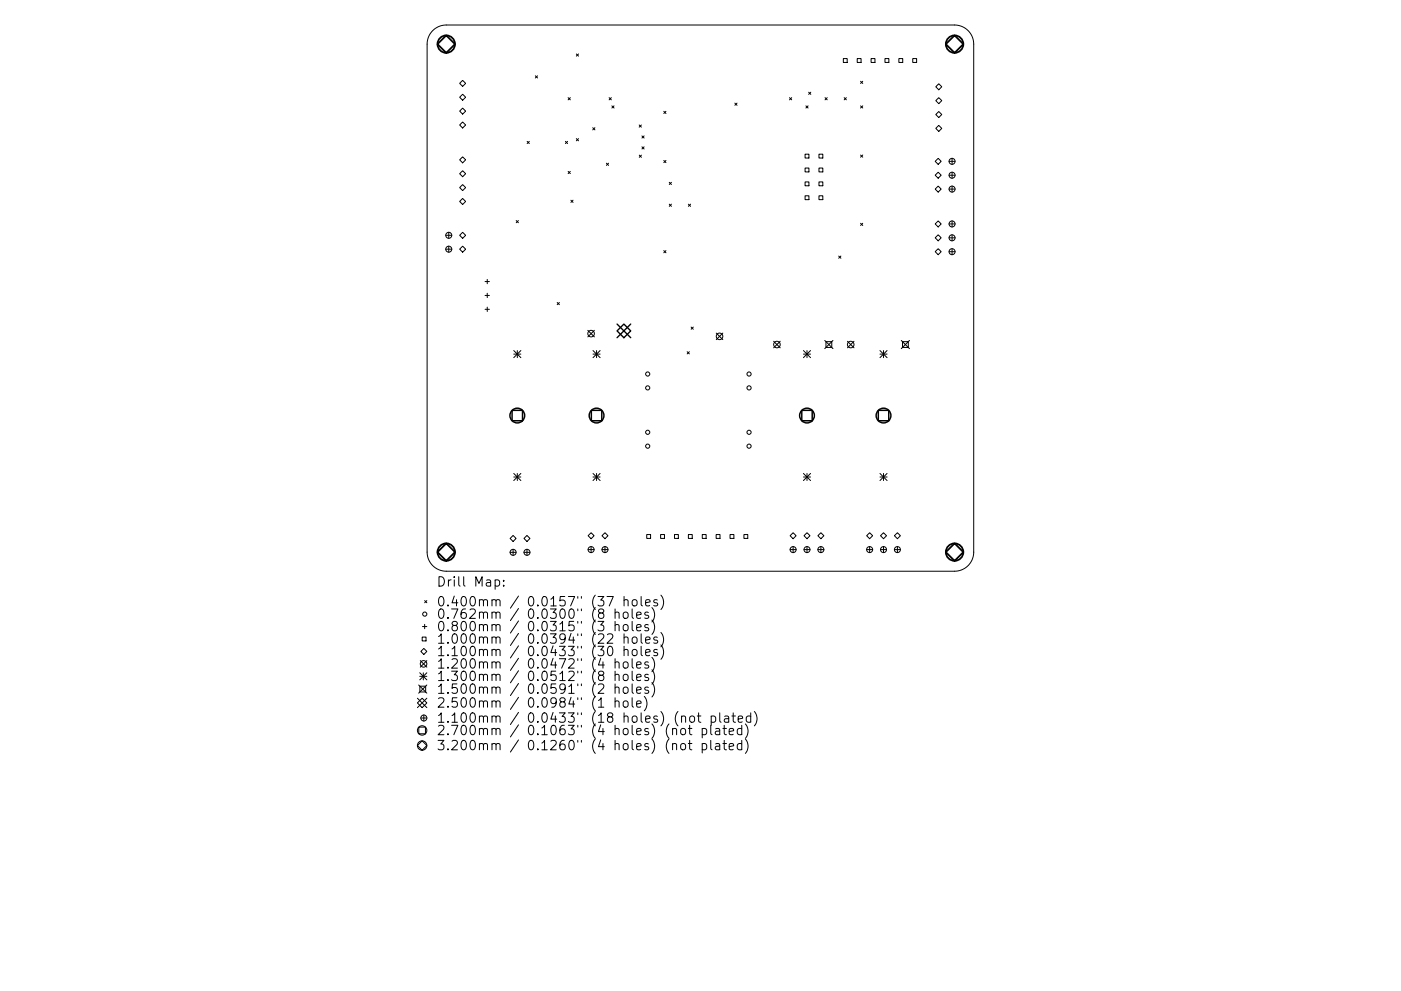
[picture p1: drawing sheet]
<svg xmlns="http://www.w3.org/2000/svg" width="297mm" height="210mm" viewBox="0 0 297 210" stroke-linecap="round" stroke-linejoin="round" font-family="sans-serif">
<defs><g id="words">
<g font-size="2.8">
<text x="92.5" y="124.5">Drill Map:</text>
<text x="92.5" y="128.7">0.400mm / 0.0157&quot; (37 holes)</text>
<text x="92.5" y="131.3">0.762mm / 0.0300&quot; (8 holes)</text>
<text x="92.5" y="133.9">0.800mm / 0.0315&quot; (3 holes)</text>
<text x="92.5" y="136.6">1.000mm / 0.0394&quot; (22 holes)</text>
<text x="92.5" y="139.2">1.100mm / 0.0433&quot; (30 holes)</text>
<text x="92.5" y="141.9">1.200mm / 0.0472&quot; (4 holes)</text>
<text x="92.5" y="144.5">1.300mm / 0.0512&quot; (8 holes)</text>
<text x="92.5" y="147.2">1.500mm / 0.0591&quot; (2 holes)</text>
<text x="92.5" y="150.1">2.500mm / 0.0984&quot; (1 hole)</text>
<text x="92.5" y="153.3">1.100mm / 0.0433&quot; (18 holes) (not plated)</text>
<text x="92.5" y="156">2.700mm / 0.1063&quot; (4 holes) (not plated)</text>
<text x="92.5" y="159.2">3.200mm / 0.1260&quot; (4 holes) (not plated)</text>
</g>
</g></defs>
<g fill="none" stroke="#000" stroke-width=".21">
<path d="M91.7 6.5a4.1 4.1 0 0 1 2.9-1.2h107.8a4.1 4.1 0 0 1 4 4.1v107.7a4.1 4.1 0 0 1-4 4.1h-107.8a4.1 4.1 0 0 1-4-4.1v-107.7a4.1 4.1 0 0 1 1.1-2.9zM97.5 17.7l.6-.6 .6 .6-.6 .6zM113.5 16.1l.5 .4M114 16.1l-.5 .4M122.2 11.4l.5 .5M122.7 11.4l-.5 .5M171.4 19.6l.5 .4M171.9 19.6l-.5 .4M178.8 12.4h.8v.8h-.8zM181.7 12.4h.9v.8h-.9zM182.5 17.2l.4 .5M182.9 17.2l-.4 .5"/>
<path d="M184.7 12.4h.8v.8h-.8zM187.6 12.4h.9v.8h-.9zM190.6 12.4h.8v.8h-.8zM193.5 12.4h.8v.8h-.8zM198.4 18.4l.6-.6 .7 .6-.7 .6zM97.5 20.6l.6-.6 .6 .6-.6 .7zM97.5 23.6l.6-.7 .6 .7-.6 .6zM97.5 26.5l.6-.6 .6 .6-.6 .7zM97.5 33.9l.6-.6 .6 .6-.6 .7zM97.5 36.9l.6-.7 .6 .7-.6 .6zM97.5 39.8l.6-.6 .6 .6-.6 .6zM111.8 30l.4 .5"/>
<path d="M112.2 30l-.4 .5M119.9 30l.4 .5M120.3 30l-.4 .5M120.5 20.7l.4 .5M120.5 36.4l.4 .4M120.9 20.7l-.4 .5M120.9 36.4l-.4 .4M122.2 29.4l.5 .5M122.7 29.4l-.5 .5M125.7 27.1l.4 .5M126.1 27.1l-.4 .5M128.6 34.6l.4 .5"/>
<path d="M129 34.6l-.4 .5M129.1 20.7l.5 .5M129.6 20.7l-.5 .5M129.7 22.5l.5 .4M130.2 22.5l-.5 .4M135.5 26.5l.5 .5M135.5 32.9l.5 .5M136 26.5l-.5 .5M136 32.9l-.5 .5M136.1 28.8l.5 .5M136.1 31.1l.5 .5M136.6 28.8l-.5 .5"/>
<path d="M136.6 31.1l-.5 .5M140.7 23.6l.5 .5M140.7 34l.5 .5M141.2 23.6l-.5 .5M141.2 34l-.5 .5M141.9 38.7l.5 .4M142.4 38.7l-.5 .4M155.8 21.9l.5 .4M156.3 21.9l-.5 .4M167.4 20.7l.5 .5M167.9 20.7l-.5 .5M170.7 32.7h.8v.8h-.8z"/>
<path d="M170.7 35.7h.8v.8h-.8zM170.7 38.6h.8v.8h-.8zM170.9 22.5l.4 .4M171.3 22.5l-.4 .4M173.6 32.7h.9v.8h-.9zM173.6 35.7h.9v.8h-.9zM173.6 38.6h.9v.8h-.9zM174.9 20.7l.5 .5M175.4 20.7l-.5 .5M179 20.7l.4 .5M179.4 20.7l-.4 .5M182.5 22.5l.4 .4"/>
<path d="M182.5 32.9l.4 .5M182.9 22.5l-.4 .4M182.9 32.9l-.4 .5M198.3 34.2l.6-.6 .7 .6-.7 .7zM198.3 37.2l.6-.7 .7 .7-.7 .6zM198.4 21.4l.6-.7 .7 .7-.7 .6zM198.9 39.5l.7 .6-.7 .7-.6-.7zM199 23.7l.7 .6-.7 .6-.6-.6zM199 26.6l.7 .6-.7 .7-.6-.7zM201.2 34.2h1.3M201.2 37.2h1.3M201.9 33.6v1.3"/>
<path d="M201.9 36.5v1.3M201.9 39.5v1.3M94.5 49.9h1.3M94.5 52.9h1.3M95.1 49.3v1.3M95.1 52.2v1.3M97.5 42.7l.6-.6 .6 .6-.6 .7zM97.5 49.9l.6-.6 .6 .6-.6 .7zM97.5 52.9l.6-.7 .6 .7-.6 .6zM102.8 59.7h1M103.3 59.3v.9M109.4 46.8l.5 .5"/>
<path d="M109.9 46.8l-.5 .5M121 42.5l.5 .4M121.5 42.5l-.5 .4M140.7 53.2l.5 .4M141.2 53.2l-.5 .4M141.9 43.3l.5 .5M142.4 43.3l-.5 .5M146 43.3l.4 .5M146.4 43.3l-.4 .5M170.7 41.5h.8v.9h-.8zM173.6 41.5h.9v.9h-.9zM177.8 54.3l.5 .5"/>
<path d="M178.3 54.3l-.5 .5M182.5 47.4l.4 .4M182.9 47.4l-.4 .4M198.9 46.9l.7 .6-.7 .7-.6-.7zM198.9 49.8l.7 .7-.7 .6-.6-.6zM198.9 52.8l.7 .6-.7 .6-.6-.6zM201.2 40.1h1.3M201.2 47.5h1.3M201.2 50.5h1.3M201.2 53.4h1.3M201.9 46.9v1.3M201.9 49.8v1.3"/>
<path d="M201.9 52.8v1.2M102.8 62.7h1M102.8 65.6h1M103.3 62.2v.9M103.3 65.2v.9M108.9 74.4l1.5 1.5M108.9 75.1h1.5M109.7 74.4v1.5M110.4 74.4l-1.5 1.5M118.1 64.2l.5 .4M118.6 64.2l-.5 .4M124.6 70.1l1.4 1.4"/>
<path d="M125.7 75.1h1.5M125.7 74.4l1.5 1.5M126 70.1l-1.4 1.4M126.5 74.4v1.5M127.2 74.4l-1.5 1.5M145.7 74.6l.5 .5M146.2 74.6l-.5 .5M146.5 69.4l.5 .5M147 69.4l-.5 .5M151.9 70.7l1.4 1.4M153.3 70.7l-1.4 1.4M164 72.4l1.4 1.4"/>
<path d="M165.4 72.4l-1.4 1.4M170.3 75.1h1.6M170.3 74.4l1.6 1.5M171.1 74.4v1.5M171.9 74.4l-1.6 1.5M174.9 72.2l1.7 1.8M175.1 72.5h1.2v1.2h-1.2zM176.6 72.2l-1.7 1.8M179.7 72.4l1.4 1.4M181.1 72.4l-1.4 1.4M186.6 75.1h1.5M186.6 74.4l1.5 1.5"/>
<path d="M187.3 74.4v1.5M188.1 74.4l-1.5 1.5M191.1 72.2l1.7 1.8M191.3 72.5h1.3v1.2h-1.3zM192.8 72.2l-1.7 1.8M108.1 117.2h1.3M108.8 113.6l.6 .6-.6 .7-.7-.7zM108.8 116.5v1.3M108.9 100.5l1.5 1.5M108.9 101.2h1.5M109.7 100.5v1.5M110.4 100.5l-1.5 1.5"/>
<path d="M111.1 114.2l.6-.6 .7 .6-.7 .7zM111.1 117.2h1.3M111.7 116.5v1.3M124.7 113.7l.6-.7 .7 .7-.7 .6zM124.7 116.6h1.3M125.3 116v1.2M125.7 101.2h1.5M125.7 100.5l1.5 1.5M126.5 100.5v1.5M127.2 100.5l-1.5 1.5M127.6 113.7l.7-.7 .6 .7-.6 .6zM127.6 116.6h1.3"/>
<path d="M128.3 116v1.2M137.1 113.4h.8v.8h-.8zM140.1 113.4h.8v.8h-.8zM143 113.4h.8v.8h-.8zM145.9 113.4h.9v.8h-.9zM148.9 113.4h.8v.8h-.8zM151.8 113.4h.9v.8h-.9zM154.8 113.4h.8v.8h-.8zM157.7 113.4h.8v.8h-.8zM167.5 113.7l.7-.7 .6 .7-.6 .6zM167.5 116.6h1.3M168.2 116v1.2"/>
<path d="M170.3 101.2h1.6M170.3 100.5l1.6 1.5M170.5 113.7l.6-.7 .6 .7-.6 .6zM170.5 116.6h1.2M171.1 100.5v1.5M171.1 116v1.2M171.9 100.5l-1.6 1.5M173.4 113.7l.6-.7 .7 .7-.7 .6zM173.4 116.6h1.3M174 116v1.2M183.7 113.7l.7-.7 .6 .7-.6 .6zM183.7 116.6h1.3"/>
<path d="M184.4 116v1.2M186.6 101.2h1.5M186.6 100.5l1.5 1.5M186.7 113.7l.6-.7 .7 .7-.7 .6zM186.7 116.6h1.3M187.3 100.5v1.5M187.3 116v1.2M188.1 100.5l-1.5 1.5M189.6 113.7l.7-.7 .6 .7-.6 .6zM189.6 116.6h1.3M190.3 116v1.2M89.5 135.2h.8v.8h-.8z"/>
<path d="M89.6 132.9h.9M89.9 137.6l.6 .6-.6 .7-.7-.7zM90 127.4l.5 .5M90 132.5v.9M90.5 127.4l-.5 .5M105 123.1l.6-.1 .3 .4v.6l-.2 .3h-.7M106.8 124.2v.2M106.8 123.1v.2M128.7 126.6h1.3l-.8 2M128.8 134.7l.3-.2 .6 .1a.54 .54 0 0 1 .1 .7l-1.1 1.2h1.2M129 137.3l.5-.2a1.25 1.25 0 0 1 0 2l-.4-.1-.2-.3-.1-.8zM130.4 130.1a.5 .5 0 0 1 .9 0v1.1"/>
<path d="M130.4 132.7a.5 .5 0 0 1 .9 .1v1M130.4 129.2v2M130.4 131.8v2M130.4 139.8v2M132.2 130.1a.54 .54 0 0 1 .6-.2 .54 .54 0 0 1 .4 .3v.6a.54 .54 0 0 1-.6 .4 .54 .54 0 0 1-.5-.4zM132.2 132.7a.54 .54 0 0 1 .6-.2 .54 .54 0 0 1 .4 .4v.6a.54 .54 0 0 1-.6 .4 .54 .54 0 0 1-.5-.4zM132.3 127.4l.3-.2 .5 .1 .1 1.3M132.3 135.3a.5 .5 0 0 1 .9 .1v1.1M132.3 138a.5 .5 0 0 1 .9 .1v1M132.3 126.6v2M132.3 134.5v2M132.3 137.1v2"/>
<path d="M134 129.2v1.7l.3 .3M134 131.8v1.8l.3 .2M134 139.8v1.7l.3 .3M134.1 135.3a.54 .54 0 0 1 .6-.2 .54 .54 0 0 1 .4 .4v.6a.54 .54 0 0 1-.5 .4 .54 .54 0 0 1-.6-.4zM134.1 138a.54 .54 0 0 1 .6-.2 .54 .54 0 0 1 .4 .4v.5a.54 .54 0 0 1-.5 .4 .54 .54 0 0 1-.6-.4zM134.2 127.3l.2-.1a.54 .54 0 0 1 .7 .4v.6a.54 .54 0 0 1-.5 .4 .54 .54 0 0 1-.6-.4v-.6zM135 130.5l.9-.2-.1-.3-.5-.1-.3 .2 .1 1h.7M135 133.2l.9-.2-.1-.4-.5-.1-.3 .3 .1 .9h.7M135.9 126.6v1.7l.3 .3M135.9 134.5v1.7l.3 .3M135.9 137.1v1.7l.3 .3M136.9 127.9l.9-.2-.1-.4-.5-.1-.3 .3 .1 1h.7"/>
<path d="M136.9 135.8l.9-.2-.1-.4-.5-.1-.3 .3 .1 1h.7M136.9 138.5l.9-.2-.1-.4-.5-.1-.3 .3 .1 .9h.7M137.5 130l-.5-.1-.3 .2 .1 .3 .7 .2v.5h-.8M137.5 132.6l-.5-.1-.3 .3 .1 .3 .7 .2v.4h-.8M138.2 128.9a2.29 2.29 0 0 1 0 3.1M138.2 131.6a2.29 2.29 0 0 1 0 3M138.2 139.5a2.29 2.29 0 0 1 0 3M139.4 127.3l-.5-.1-.3 .3 .1 .3 .7 .2v.5h-.8M139.4 135.2l-.5-.1-.3 .3 .1 .3 .7 .2v.5h-.8M139.4 137.9l-.5-.1-.3 .3 .1 .3 .7 .1v.5h-.8M140.1 126.3a2.29 2.29 0 0 1 0 3M140.1 134.2a2.29 2.29 0 0 1 0 3"/>
<path d="M140.1 136.8a2.29 2.29 0 0 1 0 3.1M88.5 148.1l2 2M88.8 145.3l1.7 1.8M88.8 154.3h1.4v1.4h-1.4zM89 142.7l1.5 1.5M89 143.5h1.5M89 145.6h1.2v1.2h-1.2zM89.1 140.2l1.4 1.3M89.2 152.3h1.3M89.5 148.1l1 1-1 1-1-1zM89.5 157.2l1 1-1 1-1-1zM89.7 142.7v1.5"/>
<path d="M89.9 151.7v1.3M90.5 140.2l-1.4 1.3M90.5 142.7l-1.5 1.5M90.5 145.3l-1.7 1.8M90.5 148.1l-2 2M126.9 148.6l.6-.6v2M126.9 150h1.1M130.4 140.6a.5 .5 0 0 1 .9 .1v1.1M130.4 143.3a.5 .5 0 0 1 .9 0v1.1M130.4 146a.5 .5 0 0 1 .9 .1v1M130.4 148.9a.5 .5 0 0 1 .9 .1v1M130.4 142.4v2"/>
<path d="M130.4 145.1v2M130.4 148v2M132.2 140.6a.54 .54 0 0 1 .6-.2 .54 .54 0 0 1 .4 .4l-.1 .8a.54 .54 0 0 1-.6 .2 .54 .54 0 0 1-.4-.4zM132.2 143.3a.54 .54 0 0 1 .6-.2 .54 .54 0 0 1 .4 .3v.6a.54 .54 0 0 1-.6 .4 .54 .54 0 0 1-.5-.4zM132.2 146a.54 .54 0 0 1 .6-.2 .54 .54 0 0 1 .4 .4v.5a.54 .54 0 0 1-.6 .4 .54 .54 0 0 1-.5-.4zM132.2 148.9a.54 .54 0 0 1 .6-.2 .54 .54 0 0 1 .4 .4v.6a.54 .54 0 0 1-.6 .4 .54 .54 0 0 1-.5-.4zM134 142.4v1.7l.3 .3M134 145.1v1.7l.3 .3M134 148v1.8l.3 .2M135 141.1l.9-.2-.1-.4-.5-.1-.3 .3 .1 1h.7M135 143.7l.9-.2-.1-.3-.5-.1-.3 .2 .1 1h.7M135 146.4l.9-.2-.1-.3-.5-.1-.3 .3 .1 .9h.7"/>
<path d="M135 149.4l.9-.2-.1-.4-.5-.1-.3 .3 .1 .9h.7M136.6 147.8a2.29 2.29 0 0 1 0 3M137.5 140.5l-.5-.1-.3 .3 .1 .3 .7 .2v.5h-.8M137.5 143.2l-.5-.1-.3 .2 .1 .3 .7 .2v.5h-.8M137.5 145.9l-.5-.1-.3 .3 .1 .2 .7 .2v.5h-.8M138.2 142.1a2.29 2.29 0 0 1 0 3.1M138.2 144.8a2.29 2.29 0 0 1 0 3.1M142.6 154.7a.5 .5 0 0 1 .9 .1v1.1M142.6 157.9a.5 .5 0 0 1 .9 .1v1.1M144.4 154.7a.54 .54 0 0 1 .5-.2 .54 .54 0 0 1 .5 .4v.6a.54 .54 0 0 1-.6 .4 .54 .54 0 0 1-.5-.4zM144.4 157.9a.54 .54 0 0 1 .5-.2 .54 .54 0 0 1 .5 .4v.6a.54 .54 0 0 1-.6 .4 .54 .54 0 0 1-.5-.4zM144.5 152.1a.5 .5 0 0 1 .9 .1v1"/>
<path d="M145.9 154.5h.8M145.9 157.7h.8M146.2 153.9v1.7l.1 .2 .4 .1M146.2 157.1v1.7l.1 .2 .4 .1M146.3 152.1a.54 .54 0 0 1 .5-.2 .54 .54 0 0 1 .5 .4l-.1 .8-.6 .1-.4-.3zM147.8 151.9h.8M148.1 151.2v1.8l.1 .1 .4 .1M148.9 154.6l.6-.1 .3 .4v.6l-.2 .3h-.7M148.9 157.8l.6-.1 .3 .4v.6l-.2 .3h-.7M148.9 154.5v2M148.9 157.7v2M150.7 153.9v1.7l.3 .3"/>
<path d="M150.7 157.1v1.7l.3 .3M150.8 152l.6-.1 .3 .4v.6l-.1 .2h-.8M150.8 151.9v2M151.7 154.6h.8l.1 1.3M151.7 157.8h.8l.1 1.3M152.6 151.2v1.8l.3 .2M152.6 155l-.7 .1a.39 .39 0 0 0-.3 .4 .39 .39 0 0 0 .3 .4l.7-.1M152.6 158.2l-.7 .1a.39 .39 0 0 0-.3 .4 .39 .39 0 0 0 .3 .4l.7-.1M153.3 154.5h.7M153.3 157.7h.7M153.6 153.9v1.7v.2l.4 .1M153.6 157.1v1.7v.2l.4 .1"/>
<path d="M153.6 152h.8l.1 1.2M154.5 152.4l-.7 .1a.39 .39 0 0 0-.3 .4 .39 .39 0 0 0 .3 .3l.7-.1M154.6 155.2l1-.2-.1-.4-.6-.1-.3 .3 .1 1h.8M154.6 158.4l1-.2-.1-.4-.6-.1-.3 .3 .1 1h.8M155.2 151.9h.7M155.5 151.2v1.8l.1 .1 .3 .1M156.5 152.6l1-.2-.1-.4-.6-.1-.3 .3 .1 .9h.8M157.3 154.6l-.6-.1-.4 .4v.6l.2 .3h.8M157.3 157.8l-.6-.1-.4 .4v.6l.2 .3h.8M157.3 153.9v2M157.3 157.1v2M158 153.6a2.29 2.29 0 0 1 0 3"/>
<path d="M158 156.8a2.29 2.29 0 0 1 0 3M159.2 152l-.6-.1-.4 .4v.6l.2 .2h.8M159.2 151.2v2M159.9 151a2.29 2.29 0 0 1 0 3"/>
<circle cx="201.9" cy="34.2" r=".64"/>
<circle cx="201.9" cy="37.2" r=".64"/>
<circle cx="95.1" cy="49.9" r=".64"/>
<circle cx="95.1" cy="52.9" r=".64"/>
<circle cx="201.9" cy="53.4" r=".64"/>
<circle cx="201.9" cy="40.1" r=".64"/>
<circle cx="201.9" cy="50.5" r=".64"/>
<circle cx="201.9" cy="47.5" r=".64"/>
<circle cx="125.3" cy="70.8" r=".7"/>
<circle cx="137.3" cy="79.4" r=".44"/>
<circle cx="152.6" cy="71.4" r=".7"/>
<circle cx="158.8" cy="79.4" r=".44"/>
<circle cx="164.7" cy="73.1" r=".7"/>
<circle cx="180.4" cy="73.1" r=".7"/>
<circle cx="137.3" cy="91.7" r=".44"/>
<circle cx="137.3" cy="82.3" r=".44"/>
<circle cx="137.3" cy="94.7" r=".44"/>
<circle cx="158.8" cy="91.7" r=".44"/>
<circle cx="158.8" cy="82.3" r=".44"/>
<circle cx="158.8" cy="94.7" r=".44"/>
<circle cx="108.8" cy="117.2" r=".64"/>
<circle cx="111.7" cy="117.2" r=".64"/>
<circle cx="125.3" cy="116.6" r=".64"/>
<circle cx="128.3" cy="116.6" r=".64"/>
<circle cx="168.2" cy="116.6" r=".64"/>
<circle cx="171.1" cy="116.6" r=".64"/>
<circle cx="174" cy="116.6" r=".64"/>
<circle cx="184.4" cy="116.6" r=".64"/>
<circle cx="187.3" cy="116.6" r=".64"/>
<circle cx="190.3" cy="116.6" r=".64"/>
<circle cx="90.1" cy="130.3" r=".44"/>
<circle cx="89.5" cy="155" r="1"/>
<circle cx="89.5" cy="158.2" r="1"/>
<circle cx="89.8" cy="140.9" r=".7"/>
<circle cx="89.9" cy="152.3" r=".64"/>
</g>
<path d="M130.8 68.8l2.9 2.9M132.3 68.8l1.4 1.4-1.4 1.5-1.5-1.5zM133.7 68.8l-2.9 2.9" fill="none" stroke="#000" stroke-width=".29"/>
<g fill="none" stroke="#000" stroke-width=".31">
<path d="M108.6 87.1h2.2v2.2h-2.2zM125.4 87.1h2.2v2.2h-2.2zM170 87.1h2.2v2.2h-2.2zM186.2 87.1h2.2v2.2h-2.2z"/>
<circle cx="109.7" cy="88.2" r="1.56"/>
<circle cx="126.5" cy="88.2" r="1.56"/>
<circle cx="171.1" cy="88.2" r="1.56"/>
<circle cx="187.3" cy="88.2" r="1.56"/>
</g>
<g fill="none" stroke="#000" stroke-width=".37">
<path d="M92.8 9.4l1.8-1.9 1.9 1.9-1.9 1.8zM202.4 7.5l1.8 1.9-1.8 1.8-1.9-1.8zM92.8 117.1l1.8-1.8 1.9 1.8-1.9 1.9zM202.4 115.3l1.8 1.8-1.8 1.9-1.9-1.9z"/>
<circle cx="94.6" cy="9.4" r="1.85"/>
<circle cx="202.4" cy="9.4" r="1.85"/>
<circle cx="94.6" cy="117.1" r="1.85"/>
<circle cx="202.4" cy="117.1" r="1.85"/>
</g>
<use href="#words"/>
</svg>
